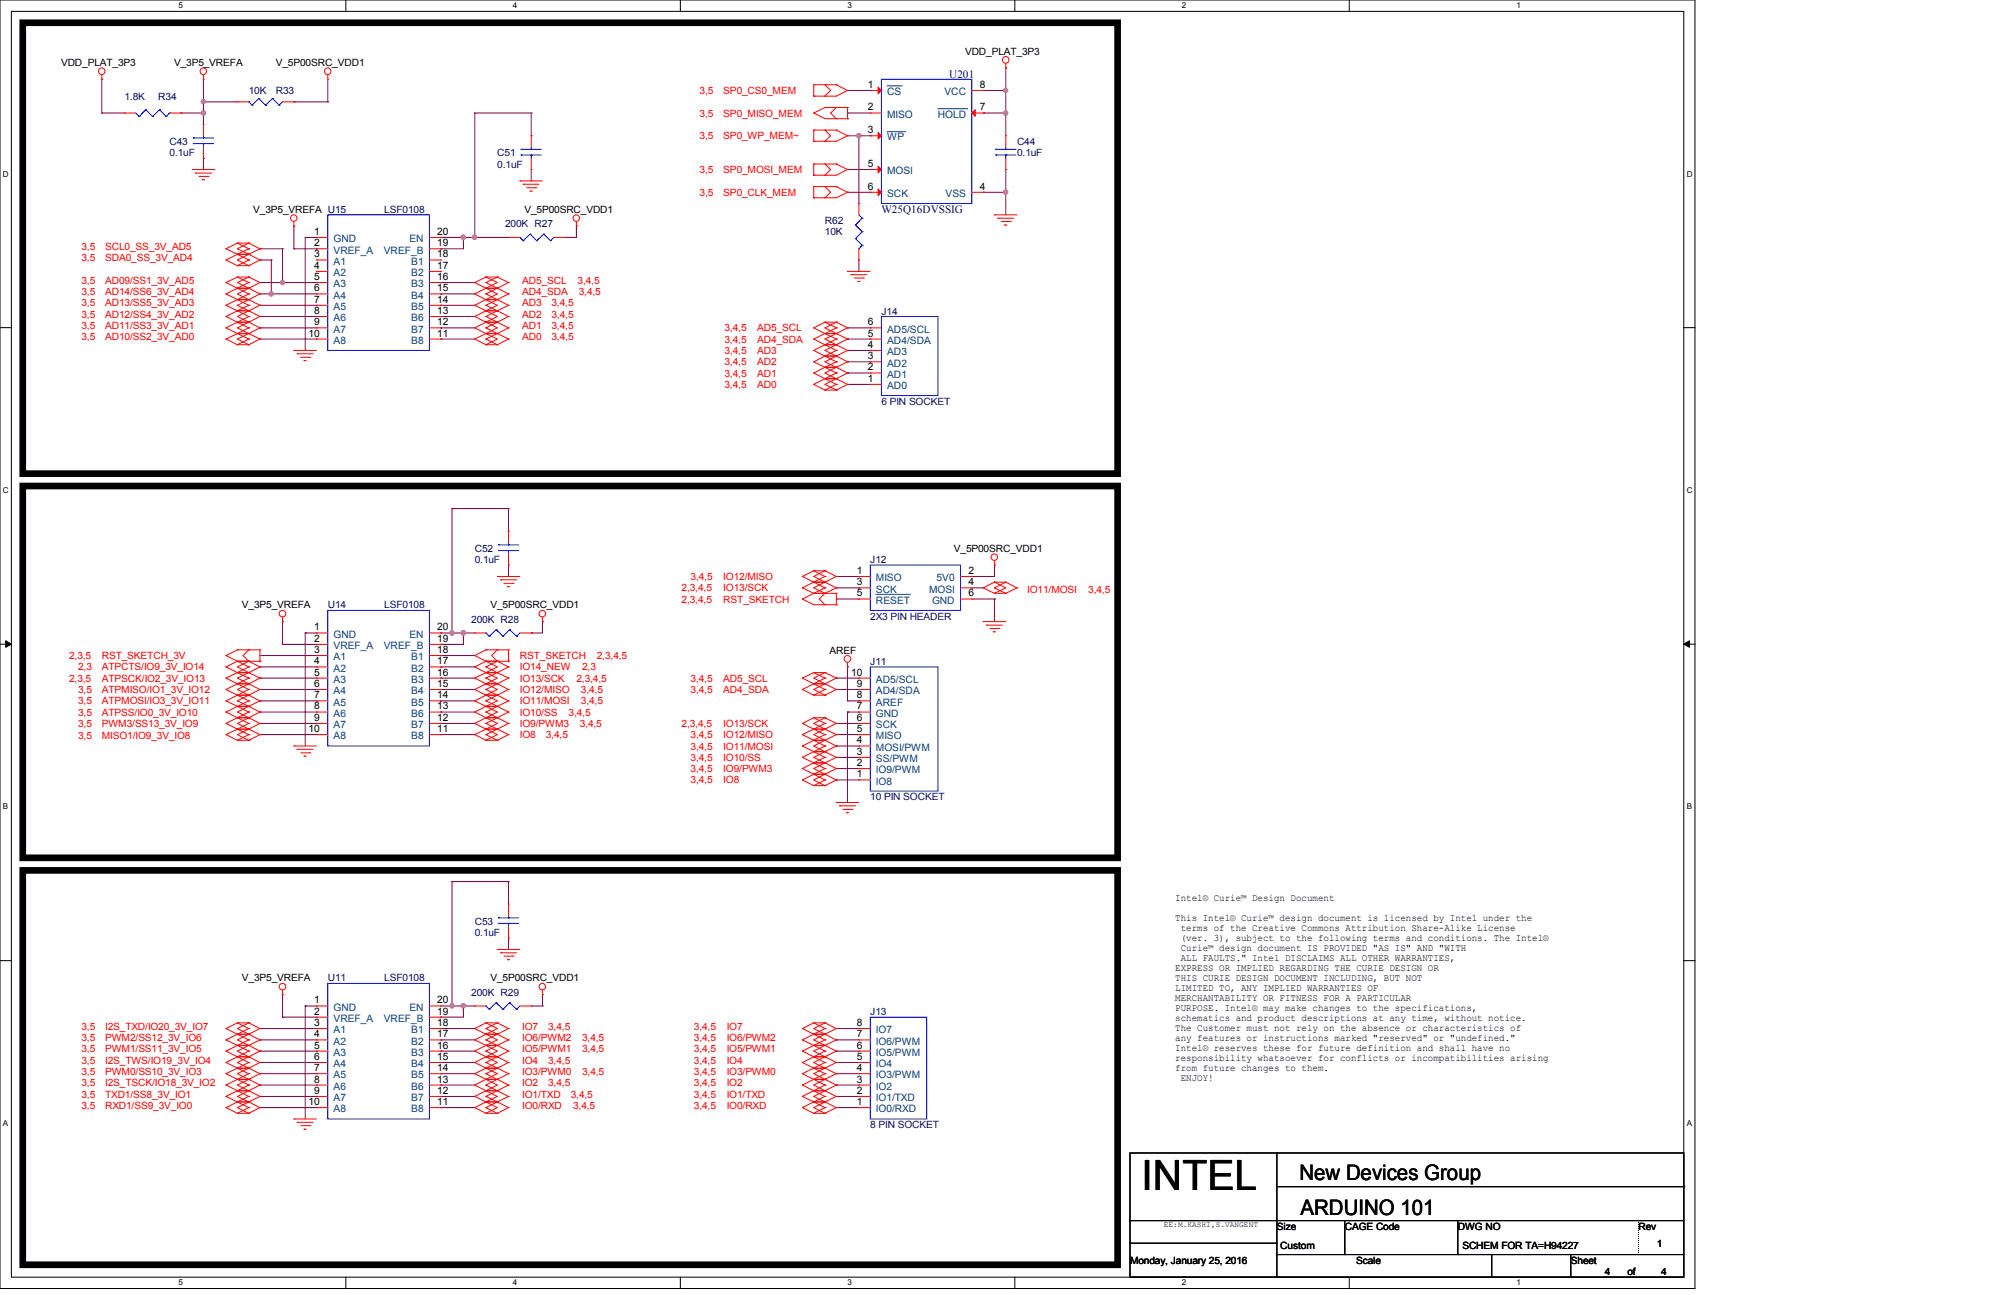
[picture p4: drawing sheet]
<svg xmlns="http://www.w3.org/2000/svg" width="432mm" height="279mm" viewBox="0 0 432 279" stroke-linecap="round" stroke-linejoin="round" font-family="sans-serif">
<defs><g id="words">
<text font-size="9" x="246.3" y="256.8">INTEL</text>
<g font-size="4.6">
<text x="280.4" y="254.6">New Devices Group</text>
<text x="280.7" y="262.1">ARDUINO 101</text>
</g>
<g font-size="2.4" fill="#000080">
<text x="204.9" y="16.8">U201</text>
<text x="190.2" y="46.1">W25Q16DVSSIG</text>
</g>
<g font-size="2.2">
<text x="208.2" y="11.8">VDD_PLAT_3P3</text>
<text x="13.2" y="14.2">VDD_PLAT_3P3</text>
<text x="37.6" y="14.2">V_3P5_VREFA</text>
<text x="59.5" y="14.2">V_5P00SRC_VDD1</text>
<text x="187.3" y="23.8">2</text>
<text x="187.3" y="19">1</text>
<text x="211.4" y="23.8">7</text>
<text x="211.4" y="19">8</text>
<text x="187.3" y="28.7">3</text>
<text x="187.3" y="36">5</text>
<text x="187.3" y="40.9">6</text>
<text x="211.4" y="40.9">4</text>
<text x="54.7" y="45.9">V_3P5_VREFA U15</text>
<text x="113.2" y="45.9">V_5P00SRC_VDD1</text>
<text x="67.8" y="50.7">1</text>
<text x="67.8" y="53.1">2</text>
<text x="94.4" y="53.1">19</text>
<text x="94.4" y="50.7">20</text>
<text x="67.8" y="55.5">3</text>
<text x="67.8" y="58">4</text>
<text x="94.4" y="55.5">18</text>
<text x="94.4" y="58">17</text>
<text x="67.8" y="60.4">5</text>
<text x="67.8" y="62.9">6</text>
<text x="67.8" y="65.3">7</text>
<text x="94.4" y="60.4">16</text>
<text x="94.4" y="62.9">15</text>
<text x="94.4" y="65.3">14</text>
<text x="67.8" y="67.7">8</text>
<text x="67.8" y="70.2">9</text>
<text x="94.4" y="67.7">13</text>
<text x="94.4" y="70.2">12</text>
<text x="187.3" y="70.2">6</text>
<text x="66.6" y="72.6">10</text>
<text x="94.4" y="72.6">11</text>
<text x="187.3" y="75.1">4</text>
<text x="187.3" y="72.6">5</text>
<text x="187.3" y="77.5">3</text>
<text x="187.3" y="82.4">1</text>
<text x="187.3" y="79.9">2</text>
<text x="205.8" y="119">V_5P00SRC_VDD1</text>
<text x="184.9" y="123.8">1</text>
<text x="209" y="123.8">2</text>
<text x="52.2" y="131.2">V_3P5_VREFA</text>
<text x="105.8" y="131.2">V_5P00SRC_VDD1</text>
<text x="184.9" y="126.3">3</text>
<text x="184.9" y="128.7">5</text>
<text x="209" y="126.3">4</text>
<text x="209" y="128.7">6</text>
<text x="67.8" y="136">1</text>
<text x="94.4" y="136">20</text>
<text x="67.8" y="140.9">3</text>
<text x="67.8" y="143.3">4</text>
<text x="67.8" y="138.5">2</text>
<text x="94.4" y="140.9">18</text>
<text x="94.4" y="143.3">17</text>
<text x="94.4" y="138.5">19</text>
<text x="179" y="141">AREF</text>
<text x="67.8" y="145.8">5</text>
<text x="67.8" y="148.2">6</text>
<text x="94.4" y="145.8">16</text>
<text x="94.4" y="148.2">15</text>
<text x="183.6" y="145.8">10</text>
<text x="184.9" y="148.2">9</text>
<text x="67.8" y="150.7">7</text>
<text x="67.8" y="153.1">8</text>
<text x="67.8" y="155.5">9</text>
<text x="94.4" y="150.7">14</text>
<text x="94.4" y="153.1">13</text>
<text x="94.4" y="155.5">12</text>
<text x="184.9" y="155.5">6</text>
<text x="184.9" y="153.1">7</text>
<text x="184.9" y="150.7">8</text>
<text x="66.6" y="157.9">10</text>
<text x="94.4" y="157.9">11</text>
<text x="184.9" y="160.4">4</text>
<text x="184.9" y="157.9">5</text>
<text x="184.9" y="167.7">1</text>
<text x="184.9" y="165.3">2</text>
<text x="184.9" y="162.9">3</text>
<text x="253.6" y="194.4">Intel® Curie™ Design Document</text>
<text x="253.6" y="198.8">This Intel® Curie™ design document is licensed by Intel under the</text>
<text x="254.8" y="200.9">terms of the Creative Commons Attribution Share-Alike License</text>
<text x="254.8" y="203.1">(ver. 3), subject to the following terms and conditions. The Intel®</text>
<text x="253.6" y="209.5">EXPRESS OR IMPLIED REGARDING THE CURIE DESIGN OR</text>
<text x="254.8" y="205.2">Curie™ design document IS PROVIDED &quot;AS IS&quot; AND &quot;WITH</text>
<text x="254.8" y="207.4">ALL FAULTS.&quot; Intel DISCLAIMS ALL OTHER WARRANTIES,</text>
<text x="52.2" y="211.7">V_3P5_VREFA</text>
<text x="105.8" y="211.7">V_5P00SRC_VDD1</text>
<text x="253.6" y="211.7">THIS CURIE DESIGN DOCUMENT INCLUDING, BUT NOT</text>
<text x="253.6" y="213.9">LIMITED TO, ANY IMPLIED WARRANTIES OF</text>
<text x="67.8" y="221.4">3</text>
<text x="67.8" y="216.5">1</text>
<text x="67.8" y="218.9">2</text>
<text x="94.4" y="221.4">18</text>
<text x="94.4" y="218.9">19</text>
<text x="94.4" y="216.5">20</text>
<text x="184.9" y="221.4">8</text>
<text x="253.6" y="216">MERCHANTABILITY OR FITNESS FOR A PARTICULAR</text>
<text x="253.6" y="218.2">PURPOSE. Intel® may make changes to the specifications,</text>
<text x="253.6" y="220.3">schematics and product descriptions at any time, without notice.</text>
<text x="67.8" y="223.8">4</text>
<text x="67.8" y="226.2">5</text>
<text x="94.4" y="223.8">17</text>
<text x="94.4" y="226.2">16</text>
<text x="184.9" y="226.2">6</text>
<text x="184.9" y="223.8">7</text>
<text x="253.6" y="222.5">The Customer must not rely on the absence or characteristics of</text>
<text x="253.6" y="224.7">any features or instructions marked &quot;reserved&quot; or &quot;undefined.&quot;</text>
<text x="253.6" y="226.8">Intel® reserves these for future definition and shall have no</text>
<text x="67.8" y="228.7">6</text>
<text x="67.8" y="231.1">7</text>
<text x="67.8" y="233.6">8</text>
<text x="94.4" y="228.7">15</text>
<text x="94.4" y="231.1">14</text>
<text x="94.4" y="233.6">13</text>
<text x="184.9" y="231.1">4</text>
<text x="184.9" y="228.7">5</text>
<text x="184.9" y="233.6">3</text>
<text x="253.6" y="229">responsibility whatsoever for conflicts or incompatibilities arising</text>
<text x="253.6" y="231.1">from future changes to them.</text>
<text x="254.8" y="233.3">ENJOY!</text>
<text x="66.6" y="238.4">10</text>
<text x="67.8" y="236">9</text>
<text x="94.4" y="236">12</text>
<text x="94.4" y="238.4">11</text>
<text x="184.9" y="238.4">1</text>
<text x="184.9" y="236">2</text>
<text x="275.6" y="265.3">Size</text>
<text x="276.3" y="269.5">Custom</text>
<text x="290.2" y="265.3">CAGE Code</text>
<text x="314.6" y="265.3">DWG NO</text>
<text x="315.6" y="269.5">SCHEM FOR TA=H94227</text>
<text x="353.6" y="265.3">Rev</text>
<text x="357.5" y="269">1</text>
<text x="243.8" y="272.7">Monday, January 25, 2016</text>
<text x="292.6" y="272.7">Scale</text>
<text x="339" y="272.7">Sheet</text>
<text x="346.3" y="275.1">4</text>
<text x="351.2" y="275.1">of</text>
<text x="358.5" y="275.1">4</text>
</g>
<g font-size="2.2" fill="#000080">
<text x="26.8" y="21.5">1.8K</text>
<text x="34.2" y="21.5">R34</text>
<text x="53.7" y="20.3">10K</text>
<text x="59.5" y="20.3">R33</text>
<text x="36.6" y="31.3">C43</text>
<text x="36.6" y="33.7">0.1uF</text>
<text x="107.3" y="33.7">C51</text>
<text x="219.5" y="31.3">C44</text>
<text x="219.5" y="33.7">0.1uF</text>
<text x="107.3" y="36.2">0.1uF</text>
<text x="82.9" y="45.9">LSF0108</text>
<text x="109" y="49.1">200K R27</text>
<text x="178" y="48.3">R62</text>
<text x="178" y="50.8">10K</text>
<text x="190.2" y="67.9">J14</text>
<text x="190.2" y="87.3">6 PIN SOCKET</text>
<text x="102.5" y="119">C52</text>
<text x="102.5" y="121.5">0.1uF</text>
<text x="187.8" y="121.5">J12</text>
<text x="70.7" y="131.2">U14</text>
<text x="82.9" y="131.2">LSF0108</text>
<text x="101.7" y="134.4">200K R28</text>
<text x="187.8" y="133.7">2X3 PIN HEADER</text>
<text x="187.8" y="143.4">J11</text>
<text x="187.8" y="172.7">10 PIN SOCKET</text>
<text x="102.5" y="199.5">C53</text>
<text x="102.5" y="202">0.1uF</text>
<text x="70.7" y="211.7">U11</text>
<text x="82.9" y="211.7">LSF0108</text>
<text x="101.7" y="214.9">200K R29</text>
<text x="187.8" y="219">J13</text>
<text x="187.8" y="243.4">8 PIN SOCKET</text>
</g>
<g font-size="2.2" fill="#f00">
<text x="151" y="20.3">3,5</text>
<text x="156.1" y="20.3">SP0_CS0_MEM</text>
<text x="151" y="25.2">3,5</text>
<text x="156.1" y="25.2">SP0_MISO_MEM</text>
<text x="151" y="30.1">3,5</text>
<text x="156.1" y="30.1">SP0_WP_MEM~</text>
<text x="151" y="37.4">3,5</text>
<text x="156.1" y="37.4">SP0_MOSI_MEM</text>
<text x="151" y="42.2">3,5</text>
<text x="156.1" y="42.2">SP0_CLK_MEM</text>
<text x="17.6" y="53.9">3,5</text>
<text x="22.7" y="53.9">SCL0_SS_3V_AD5</text>
<text x="17.6" y="56.4">3,5</text>
<text x="22.7" y="56.4">SDA0_SS_3V_AD4</text>
<text x="17.6" y="61.3">3,5</text>
<text x="17.6" y="63.7">3,5</text>
<text x="22.7" y="61.3">AD09/SS1_3V_AD5</text>
<text x="22.7" y="63.7">AD14/SS6_3V_AD4</text>
<text x="112.7" y="63.7">AD4_SDA</text>
<text x="112.7" y="61.3">AD5_SCL</text>
<text x="124.6" y="61.3">3,4,5</text>
<text x="124.9" y="63.7">3,4,5</text>
<text x="17.6" y="68.6">3,5</text>
<text x="17.6" y="71">3,5</text>
<text x="17.6" y="66.1">3,5</text>
<text x="22.7" y="68.6">AD12/SS4_3V_AD2</text>
<text x="22.7" y="71">AD11/SS3_3V_AD1</text>
<text x="22.7" y="66.1">AD13/SS5_3V_AD3</text>
<text x="112.7" y="71">AD1</text>
<text x="112.7" y="68.6">AD2</text>
<text x="112.7" y="66.1">AD3</text>
<text x="119" y="71">3,4,5</text>
<text x="119" y="68.6">3,4,5</text>
<text x="119" y="66.1">3,4,5</text>
<text x="156.3" y="71.5">3,4,5</text>
<text x="163.4" y="71.5">AD5_SCL</text>
<text x="17.6" y="73.4">3,5</text>
<text x="22.7" y="73.4">AD10/SS2_3V_AD0</text>
<text x="112.7" y="73.4">AD0</text>
<text x="119" y="73.4">3,4,5</text>
<text x="156.3" y="76.4">3,4,5</text>
<text x="156.3" y="74">3,4,5</text>
<text x="163.4" y="76.4">AD3</text>
<text x="163.4" y="74">AD4_SDA</text>
<text x="156.3" y="83.7">3,4,5</text>
<text x="156.3" y="81.2">3,4,5</text>
<text x="156.3" y="78.8">3,4,5</text>
<text x="163.4" y="83.7">AD0</text>
<text x="163.4" y="81.2">AD1</text>
<text x="163.4" y="78.8">AD2</text>
<text x="149" y="125.1">3,4,5</text>
<text x="156.1" y="125.1">IO12/MISO</text>
<text x="147.1" y="127.6">2,3,4,5</text>
<text x="147.1" y="130">2,3,4,5</text>
<text x="156.1" y="127.6">IO13/SCK</text>
<text x="156.1" y="130">RST_SKETCH</text>
<text x="221.7" y="127.8">IO11/MOSI</text>
<text x="234.8" y="127.8">3,4,5</text>
<text x="14.9" y="142.2">2,3,5</text>
<text x="22" y="142.2">RST_SKETCH_3V</text>
<text x="112.2" y="142.2">RST_SKETCH</text>
<text x="128.8" y="142.2">2,3,4,5</text>
<text x="14.9" y="147.1">2,3,5</text>
<text x="16.8" y="149.5">3,5</text>
<text x="16.8" y="144.7">2,3</text>
<text x="22" y="149.5">ATPMISO/IO1_3V_IO12</text>
<text x="22" y="147.1">ATPSCK/IO2_3V_IO13</text>
<text x="22" y="144.7">ATPCTS/IO9_3V_IO14</text>
<text x="112.2" y="147.1">IO13/SCK</text>
<text x="112.2" y="149.5">IO12/MISO</text>
<text x="112.2" y="144.7">IO14_NEW</text>
<text x="124.4" y="147.1">2,3,4,5</text>
<text x="125.4" y="149.5">3,4,5</text>
<text x="125.6" y="144.7">2,3</text>
<text x="149" y="147.1">3,4,5</text>
<text x="149" y="149.5">3,4,5</text>
<text x="156.1" y="147.1">AD5_SCL</text>
<text x="156.1" y="149.5">AD4_SDA</text>
<text x="16.8" y="154.4">3,5</text>
<text x="16.8" y="152">3,5</text>
<text x="22" y="154.4">ATPSS/IO0_3V_IO10</text>
<text x="22" y="152">ATPMOSI/IO3_3V_IO11</text>
<text x="112.2" y="152">IO11/MOSI</text>
<text x="112.2" y="154.4">IO10/SS</text>
<text x="122.7" y="154.4">3,4,5</text>
<text x="125.4" y="152">3,4,5</text>
<text x="16.8" y="156.8">3,5</text>
<text x="16.8" y="159.5">3,5</text>
<text x="22" y="156.8">PWM3/SS13_3V_IO9</text>
<text x="22" y="159.5">MISO1/IO9_3V_IO8</text>
<text x="112.2" y="159.3">IO8</text>
<text x="112.2" y="156.8">IO9/PWM3</text>
<text x="117.8" y="159.3">3,4,5</text>
<text x="125.1" y="156.8">3,4,5</text>
<text x="147.1" y="156.8">2,3,4,5</text>
<text x="149" y="159.3">3,4,5</text>
<text x="149" y="161.7">3,4,5</text>
<text x="156.1" y="159.3">IO12/MISO</text>
<text x="156.1" y="156.8">IO13/SCK</text>
<text x="156.1" y="161.7">IO11/MOSI</text>
<text x="149" y="166.6">3,4,5</text>
<text x="149" y="164.2">3,4,5</text>
<text x="156.1" y="166.6">IO9/PWM3</text>
<text x="156.1" y="164.2">IO10/SS</text>
<text x="149" y="169">3,4,5</text>
<text x="156.1" y="169">IO8</text>
<text x="17.6" y="227.1">3,5</text>
<text x="17.6" y="224.6">3,5</text>
<text x="17.6" y="222.2">3,5</text>
<text x="22.7" y="227.1">PWM1/SS11_3V_IO5</text>
<text x="22.7" y="224.6">PWM2/SS12_3V_IO6</text>
<text x="22.7" y="222.2">I2S_TXD/IO20_3V_IO7</text>
<text x="112.7" y="227.1">IO5/PWM1</text>
<text x="112.7" y="224.6">IO6/PWM2</text>
<text x="112.7" y="222.2">IO7</text>
<text x="118.3" y="222.2">3,4,5</text>
<text x="125.6" y="227.1">3,4,5</text>
<text x="125.6" y="224.6">3,4,5</text>
<text x="149.7" y="227.1">3,4,5</text>
<text x="149.7" y="224.6">3,4,5</text>
<text x="149.7" y="222.2">3,4,5</text>
<text x="156.8" y="227.1">IO5/PWM1</text>
<text x="156.8" y="224.6">IO6/PWM2</text>
<text x="156.8" y="222.2">IO7</text>
<text x="17.6" y="231.9">3,5</text>
<text x="17.6" y="229.5">3,5</text>
<text x="22.7" y="231.9">PWM0/SS10_3V_IO3</text>
<text x="22.7" y="229.5">I2S_TWS/IO19_3V_IO4</text>
<text x="112.7" y="231.9">IO3/PWM0</text>
<text x="112.7" y="229.5">IO4</text>
<text x="118.3" y="229.5">3,4,5</text>
<text x="125.6" y="231.9">3,4,5</text>
<text x="149.7" y="231.9">3,4,5</text>
<text x="149.7" y="229.5">3,4,5</text>
<text x="156.8" y="231.9">IO3/PWM0</text>
<text x="156.8" y="229.5">IO4</text>
<text x="17.6" y="239.3">3,5</text>
<text x="17.6" y="234.4">3,5</text>
<text x="17.6" y="236.8">3,5</text>
<text x="22.7" y="239.3">RXD1/SS9_3V_IO0</text>
<text x="22.7" y="234.4">I2S_TSCK/IO18_3V_IO2</text>
<text x="22.7" y="236.8">TXD1/SS8_3V_IO1</text>
<text x="112.7" y="234.4">IO2</text>
<text x="112.7" y="236.8">IO1/TXD</text>
<text x="112.7" y="239.3">IO0/RXD</text>
<text x="118.3" y="234.4">3,4,5</text>
<text x="123.2" y="236.8">3,4,5</text>
<text x="123.7" y="239.3">3,4,5</text>
<text x="149.7" y="236.8">3,4,5</text>
<text x="149.7" y="234.4">3,4,5</text>
<text x="149.7" y="239.3">3,4,5</text>
<text x="156.8" y="236.8">IO1/TXD</text>
<text x="156.8" y="234.4">IO2</text>
<text x="156.8" y="239.3">IO0/RXD</text>
</g>
<g font-size="2.2" fill="#004080">
<text x="191.4" y="20.5">CS</text>
<text x="203.8" y="20.5">VCC</text>
<text x="191.4" y="25.4">MISO</text>
<text x="202.4" y="25.4">HOLD</text>
<text x="191.4" y="30.3">WP</text>
<text x="191.4" y="37.6">MOSI</text>
<text x="191.4" y="42.5">SCK</text>
<text x="204.1" y="42.5">VSS</text>
<text x="72" y="52.2">GND</text>
<text x="88.4" y="52.2">EN</text>
<text x="72" y="57.1">A1</text>
<text x="72" y="59.6">A2</text>
<text x="72" y="54.7">VREF_A</text>
<text x="82.8" y="54.7">VREF_B</text>
<text x="88.7" y="57.1">B1</text>
<text x="88.7" y="59.6">B2</text>
<text x="72" y="62">A3</text>
<text x="72" y="64.4">A4</text>
<text x="88.7" y="62">B3</text>
<text x="88.7" y="64.4">B4</text>
<text x="72" y="66.9">A5</text>
<text x="72" y="69.3">A6</text>
<text x="72" y="71.8">A7</text>
<text x="88.7" y="66.9">B5</text>
<text x="88.7" y="69.3">B6</text>
<text x="88.7" y="71.8">B7</text>
<text x="191.4" y="71.8">AD5/SCL</text>
<text x="72" y="74.2">A8</text>
<text x="88.7" y="74.2">B8</text>
<text x="191.4" y="76.6">AD3</text>
<text x="191.4" y="74.2">AD4/SDA</text>
<text x="191.4" y="83.9">AD0</text>
<text x="191.4" y="81.5">AD1</text>
<text x="191.4" y="79.1">AD2</text>
<text x="189" y="125.4">MISO</text>
<text x="202.1" y="125.4">5V0</text>
<text x="189" y="127.8">SCK</text>
<text x="189" y="130.3">RESET</text>
<text x="200.5" y="127.8">MOSI</text>
<text x="201.1" y="130.3">GND</text>
<text x="72" y="137.6">GND</text>
<text x="88.4" y="137.6">EN</text>
<text x="72" y="142.5">A1</text>
<text x="72" y="140">VREF_A</text>
<text x="82.8" y="140">VREF_B</text>
<text x="88.7" y="142.5">B1</text>
<text x="72" y="144.9">A2</text>
<text x="72" y="147.3">A3</text>
<text x="72" y="149.8">A4</text>
<text x="88.7" y="144.9">B2</text>
<text x="88.7" y="147.3">B3</text>
<text x="88.7" y="149.8">B4</text>
<text x="189" y="149.8">AD4/SDA</text>
<text x="189" y="147.3">AD5/SCL</text>
<text x="72" y="152.2">A5</text>
<text x="72" y="154.6">A6</text>
<text x="88.7" y="152.2">B5</text>
<text x="88.7" y="154.6">B6</text>
<text x="189" y="154.6">GND</text>
<text x="189" y="152.2">AREF</text>
<text x="72" y="157.1">A7</text>
<text x="72" y="159.5">A8</text>
<text x="88.7" y="157.1">B7</text>
<text x="88.7" y="159.5">B8</text>
<text x="189" y="162">MOSI/PWM</text>
<text x="189" y="159.5">MISO</text>
<text x="189" y="157.1">SCK</text>
<text x="189" y="166.8">IO9/PWM</text>
<text x="189" y="164.4">SS/PWM</text>
<text x="189" y="169.3">IO8</text>
<text x="72" y="218.1">GND</text>
<text x="72" y="220.5">VREF_A</text>
<text x="82.8" y="220.5">VREF_B</text>
<text x="88.4" y="218.1">EN</text>
<text x="72" y="222.9">A1</text>
<text x="72" y="225.4">A2</text>
<text x="72" y="227.8">A3</text>
<text x="88.7" y="222.9">B1</text>
<text x="88.7" y="225.4">B2</text>
<text x="88.7" y="227.8">B3</text>
<text x="189" y="227.8">IO5/PWM</text>
<text x="189" y="225.4">IO6/PWM</text>
<text x="189" y="222.9">IO7</text>
<text x="72" y="230.3">A4</text>
<text x="72" y="232.7">A5</text>
<text x="88.7" y="230.3">B4</text>
<text x="88.7" y="232.7">B5</text>
<text x="189" y="232.7">IO3/PWM</text>
<text x="189" y="230.3">IO4</text>
<text x="72" y="235.1">A6</text>
<text x="72" y="237.6">A7</text>
<text x="72" y="240">A8</text>
<text x="88.7" y="235.1">B6</text>
<text x="88.7" y="237.6">B7</text>
<text x="88.7" y="240">B8</text>
<text x="189" y="240">IO0/RXD</text>
<text x="189" y="237.6">IO1/TXD</text>
<text x="189" y="235.1">IO2</text>
</g>
<g font-size="1.7">
<text x="38.5" y="1.8">5</text>
<text x="110.7" y="1.8">4</text>
<text x="182.9" y="1.8">3</text>
<text x="255.1" y="1.8">2</text>
<text x="327.2" y="1.8">1</text>
<text x=".6" y="38.1">D</text>
<text x="364" y="38.1">D</text>
<text x=".6" y="106.3">C</text>
<text x="364" y="106.3">C</text>
<text x=".6" y="174.6">B</text>
<text x="364" y="174.6">B</text>
<text x=".6" y="242.9">A</text>
<text x="364" y="242.9">A</text>
<text x="251.2" y="264.7">EE:M.KASHI,S.VANGENT</text>
<text x="38.5" y="277.3">5</text>
<text x="110.7" y="277.3">4</text>
<text x="182.9" y="277.3">3</text>
<text x="255.1" y="277.3">2</text>
<text x="327.2" y="277.3">1</text>
</g>
</g></defs>
<path d="M0 0h365.8v278h-365.8zM2.5 2.5h360.8v273h-360.8z" fill="none" stroke="#000" stroke-width=".22"/>
<g fill="#fff">
<path d="M38.5 .3h1v1.9h-1z"/>
<path d="M38.5 275.8h1v1.9h-1z"/>
</g>
<path d="M74.6 0v2.5M74.6 275.5v2.5" fill="none" stroke="#000" stroke-width=".22"/>
<g fill="#fff">
<path d="M110.7 .3h.9v1.9h-.9z"/>
<path d="M110.7 275.8h.9v1.9h-.9z"/>
</g>
<path d="M146.8 0v2.5M146.8 275.5v2.5" fill="none" stroke="#000" stroke-width=".22"/>
<g fill="#fff">
<path d="M182.9 .3h.9v1.9h-.9z"/>
<path d="M182.9 275.8h.9v1.9h-.9z"/>
</g>
<path d="M219 0v2.5M219 275.5v2.5" fill="none" stroke="#000" stroke-width=".22"/>
<g fill="#fff">
<path d="M255.1 .3h.9v1.9h-.9z"/>
<path d="M255.1 275.8h.9v1.9h-.9z"/>
</g>
<path d="M291.2 0v2.5M291.2 275.5v2.5" fill="none" stroke="#000" stroke-width=".22"/>
<g fill="#fff">
<path d="M327.2 .3h1v1.9h-1z"/>
<path d="M327.2 275.8h1v1.9h-1z"/>
<path d="M.6 36.6h1.3v1.9h-1.3z"/>
<path d="M364 36.6h1.2v1.9h-1.2z"/>
<path d="M.6 104.8h1.3v1.9h-1.3z"/>
<path d="M364 104.8h1.2v1.9h-1.2z"/>
</g>
<path d="M0 70.7h2.5M363.3 70.7h2.5" fill="none" stroke="#000" stroke-width=".22"/>
<g fill="#fff">
<path d="M.6 173.1h1.2v1.9h-1.2z"/>
<path d="M364 173.1h1.1v1.9h-1.1z"/>
</g>
<path d="M0 139h2.5M363.3 139h2.5" fill="none" stroke="#000" stroke-width=".22"/>
<path d="M1.2 138.3l1.3 .7-1.3 .7zM363.3 139l1.3-.7v1.4z" fill="#000" stroke="#000" stroke-width=".22"/>
<g fill="#fff">
<path d="M.6 241.4h1.2v1.9h-1.2z"/>
<path d="M364 241.4h1.1v1.9h-1.1z"/>
</g>
<g fill="none" stroke="#000" stroke-width=".22">
<path d="M0 207.3h2.5M363.3 207.3h2.5M243.8 248.8h119.5v26.7h-119.5zM275.5 256h87.8M275.5 248.8v26.7M363.3 256h.1M243.8 268.2h.1M243.8 263.4h.1M243.8 268.2h31.7M243.8 263.4h119.5M275.5 270.7h.1M275.5 275.5h.1"/>
<path d="M275.5 270.7h87.8M290.2 270.7h.1M290.2 263.4v7.3M314.6 270.7h.1M314.6 263.4v7.3M321.9 275.5h.1M321.9 270.7v4.8M339 275.5h.1M339 270.7v4.8"/>
</g>
<path d="M4.9 4.9h236.3v97.3h-236.3zM4.9 104.9h236.3v80.2h-236.3zM4.9 187.8h236.3v85.1h-236.3z" fill="none" stroke="#000" stroke-width="1.4"/>
<g fill="none" stroke="#800040" stroke-width=".22">
<path d="M22 17.1h.1M22 17.1v7.3M43.9 17.1v9.7M70.7 17.1v4.9M182.9 19.5h.1M182.9 19.5h4.9M212.2 19.5h.1M212.2 19.5h4.8M217 14.6h.1M217 19.5h.1M217 14.6v14.7M22 24.4h.1"/>
<path d="M22 24.4h4.8M39 24.4h.1M39 24.4h4.9M43.9 22h.1M43.9 34.2h.1M43.9 24.4h.1M43.9 34.2v2.4M43.9 22h7.3M63.4 22h.1M63.4 22h7.3M70.7 22h.1M102.4 24.4h.1"/>
<path d="M102.4 24.4h12.2M102.4 24.4v26.8M114.6 39h.1M114.6 24.4h.1M114.6 29.3h.1M114.6 24.4v4.9M114.6 36.6v2.4M182.9 24.4h.1M182.9 36.6h.1M182.9 24.4h4.9M182.9 29.3h4.9M182.9 36.6h4.9"/>
<path d="M185.3 29.3h.1M185.3 29.3v14.6M187.8 29.3h.1M212.2 24.4h.1M212.2 24.4h4.8M217 36.6h.1M217 24.4h.1M217 36.6v9.8M56.1 56.1h.1M56.1 53.7h.1M56.1 53.7h4.9M56.1 56.1h2.4"/>
<path d="M58.5 56.1h.1M58.5 56.1v7.3M61 53.7h.1M61 53.7v7.3M63.4 53.7h.1M63.4 48.8h.1M63.4 53.7h4.9M63.4 48.8v4.9M65.9 51.2h.1M65.9 51.2h2.4M65.9 51.2v24.4M95.1 51.2h.1"/>
<path d="M95.1 53.7h.1M95.1 51.2h14.6M100 51.2h.1M100 51.2v2.5h-4.9M102.4 51.2h.1M109.7 51.2h.1M121.9 51.2h.1M124.4 48.8h.1M124.4 48.8v2.4h-2.5M182.9 41.5h.1M182.9 41.5h4.9M185.3 58.5h.1"/>
<path d="M185.3 56.1v2.4M212.2 41.5h.1M212.2 41.5h4.8M217 41.5h.1M56.1 61h.1M56.1 63.4h.1M56.1 65.9h.1M56.1 68.3h.1M56.1 73.2h.1M56.1 70.7h.1M56.1 73.2h12.2M56.1 70.7h12.2"/>
<path d="M56.1 63.4h12.2M56.1 61h12.2M56.1 65.9h12.2M56.1 68.3h12.2M58.5 63.4h.1M61 61h.1M95.1 61h.1M95.1 63.4h.1M95.1 65.9h.1M95.1 68.3h.1M95.1 70.7h.1M95.1 73.2h.1"/>
<path d="M95.1 73.2h7.3M95.1 70.7h7.3M95.1 63.4h7.3M95.1 61h7.3M95.1 65.9h7.3M95.1 68.3h7.3M182.9 78.1h.1M182.9 75.6h.1M182.9 73.2h.1M182.9 70.7h.1M182.9 78.1h4.9M182.9 75.6h4.9"/>
<path d="M182.9 73.2h4.9M182.9 70.7h4.9M182.9 82.9h.1M182.9 80.5h.1M182.9 82.9h4.9M182.9 80.5h4.9M97.5 109.7h.1M97.5 109.7v26.9M97.5 109.7h12.2M109.7 109.7h.1M109.7 109.7v4.9M61 139h.1"/>
<path d="M61 134.1h.1M61 134.1v4.9M61 139h7.3M65.9 136.6h.1M65.9 136.6v24.4M65.9 136.6h2.4M95.1 139h.1M95.1 136.6h.1M95.1 136.6h7.3M97.5 136.6h.1M100 136.6h.1M100 136.6v2.4h-4.9"/>
<path d="M109.7 121.9h.1M109.7 121.9v2.5M114.6 136.6h.1M117.1 134.1h.1M117.1 134.1v2.5h-2.5M180.5 124.4h.1M180.5 126.8h.1M180.5 129.2h.1M180.5 124.4h4.8M180.5 126.8h4.8M180.5 129.2h4.8M209.7 124.4h.1"/>
<path d="M209.7 126.8h2.5M209.7 129.2h4.9M212.2 126.8h.1M214.6 129.2h.1M214.6 121.9h.1M214.6 121.9v2.5h-4.9M214.6 129.2v4.9M56.1 146.3h.1M56.1 141.4h.1M56.1 151.2h.1M56.1 148.8h.1M56.1 158.5h.1"/>
<path d="M56.1 156.1h.1M56.1 153.6h.1M56.1 143.9h.1M56.1 153.6h12.2M56.1 146.3h12.2M56.1 148.8h12.2M56.1 158.5h12.2M56.1 151.2h12.2M56.1 156.1h12.2M56.1 141.4h12.2M56.1 143.9h12.2M95.1 146.3h.1"/>
<path d="M95.1 141.4h.1M95.1 156.1h.1M95.1 153.6h.1M95.1 151.2h.1M95.1 148.8h.1M95.1 158.5h.1M95.1 143.9h.1M95.1 153.6h7.3M95.1 146.3h7.3M95.1 148.8h7.3M95.1 158.5h7.3M95.1 151.2h7.3"/>
<path d="M95.1 156.1h7.3M95.1 141.4h7.3M95.1 143.9h7.3M180.5 146.3h.1M180.5 148.8h.1M180.5 158.5h.1M180.5 156.1h.1M180.5 146.3h4.8M180.5 148.8h4.8M180.5 158.5h4.8M180.5 156.1h4.8M182.9 153.6h.1"/>
<path d="M182.9 143.9h.1M182.9 151.2h.1M182.9 153.6h2.4M182.9 143.9v7.3M182.9 153.6v19.5M182.9 151.2h2.4M180.5 168.3h.1M180.5 165.8h.1M180.5 161h.1M180.5 163.4h.1M180.5 168.3h4.8M180.5 165.8h4.8"/>
<path d="M180.5 161h4.8M180.5 163.4h4.8M97.5 190.2h.1M97.5 190.2v26.8M97.5 190.2h12.2M109.7 190.2h.1M109.7 190.2v4.9M61 219.5h.1M61 214.6h.1M61 214.6v4.9M61 219.5h7.3M65.9 217h.1"/>
<path d="M65.9 217v24.4M65.9 217h2.4M95.1 219.5h.1M95.1 217h7.3M97.5 217h.1M100 217h.1M100 217v2.5h-4.9M109.7 202.4h.1M109.7 202.4v2.5M114.6 217h2.5M117.1 217h.1M117.1 214.6h.1"/>
<path d="M117.1 214.6v2.4M56.1 224.4h.1M56.1 226.8h.1M56.1 229.2h.1M56.1 231.6h.1M56.1 234.1h.1M56.1 236.6h.1M56.1 239h.1M56.1 221.9h.1M56.1 236.6h12.2M56.1 234.1h12.2M56.1 231.6h12.2"/>
<path d="M56.1 229.2h12.2M56.1 226.8h12.2M56.1 224.4h12.2M56.1 221.9h12.2M56.1 239h12.2M95.1 226.8h.1M95.1 224.4h.1M95.1 229.2h.1M95.1 231.6h.1M95.1 234.1h.1M95.1 236.6h.1M95.1 239h.1"/>
<path d="M95.1 221.9h.1M95.1 236.6h7.3M95.1 234.1h7.3M95.1 231.6h7.3M95.1 229.2h7.3M95.1 226.8h7.3M95.1 224.4h7.3M95.1 221.9h7.3M95.1 239h7.3M180.5 236.6h.1M180.5 234.1h.1M180.5 231.6h.1"/>
<path d="M180.5 229.2h.1M180.5 226.8h.1M180.5 224.4h.1M180.5 221.9h.1M180.5 239h.1M180.5 236.6h4.8M180.5 234.1h4.8M180.5 231.6h4.8M180.5 229.2h4.8M180.5 226.8h4.8M180.5 224.4h4.8M180.5 221.9h4.8"/>
<path d="M180.5 239h4.8"/>
</g>
<g fill="#f0f" stroke="#f0f" stroke-width=".22">
<circle cx="217" cy="41.4" r=".47"/>
<circle cx="217" cy="19.5" r=".47"/>
<circle cx="217" cy="24.4" r=".47"/>
<circle cx="185.3" cy="29.3" r=".48"/>
<circle cx="43.9" cy="24.4" r=".47"/>
<circle cx="100" cy="51.2" r=".49"/>
<circle cx="58.5" cy="63.4" r=".48"/>
<circle cx="61" cy="61" r=".47"/>
<circle cx="43.9" cy="21.9" r=".47"/>
<circle cx="100" cy="217" r=".48"/>
<circle cx="100" cy="136.5" r=".49"/>
<circle cx="102.4" cy="51.2" r=".48"/>
<circle cx="97.5" cy="136.5" r=".48"/>
<circle cx="97.5" cy="217" r=".47"/>
</g>
<g fill="none" stroke="#f00" stroke-width=".22">
<path d="M22 17.1h.1M22 16.1v1M43.9 17.1h.1M43.9 16.1v1M70.7 17.1h.1M70.7 16.1v1M175.6 18.3h.1M175.6 18.3h4.9M175.6 18.3v2.4M178 18.3h.1M178 18.3l1.2 1.2-1.2 1.2M180.5 18.3h.1"/>
<path d="M180.5 18.3l2.4 1.2M182.9 19.5h.1M182.9 19.5l-2.4 1.2h-4.9M187.8 19.5h.1M187.8 19.5h2.4M209.7 19.5h2.5M212.2 19.5h.1M217 14.6h.1M217 13.7v.9M26.8 24.4h.1M26.8 24.4h2.5M36.6 24.4h2.4"/>
<path d="M39 24.4h.1M41.5 36.6h.1M41.5 36.6h4.9M42.2 37.3h.1M42.2 37.3h3.4M42.9 38.1h2M43.6 38.8h.1M43.6 38.8h.6M43.9 26.8h.1M43.9 34.2h.1M43.9 26.8v2.5M43.9 31.7v2.5"/>
<path d="M44.9 38.1h.1M51.2 22h.1M51.2 22h2.5M61 22h2.4M63.4 22h.1M112.2 39h.1M112.2 39h4.9M112.9 39.8h.1M112.9 39.8h3.4M114.6 29.3h.1M114.6 36.6h.1M114.6 29.3v2.4"/>
<path d="M114.6 34.2v2.4M175.6 20.7h.1M175.6 24.4h.1M175.6 30.5h.1M175.6 28.1h.1M175.6 37.8h.1M175.6 35.4h.1M175.6 28.1v2.4M175.6 35.4v2.4M175.6 24.4l2.4 1.2h4.9M175.6 28.1h4.9M175.6 35.4h4.9"/>
<path d="M178 20.7h.1M178 23.2h.1M178 30.5h.1M178 28.1h.1M178 37.8h.1M178 35.4h.1M178 23.2l-2.4 1.2M178 23.2h4.9M178 28.1l1.2 1.2-1.2 1.2M178 35.4l1.2 1.2-1.2 1.2M180.5 25.6h.1M180.5 23.2h.1"/>
<path d="M180.5 28.1h.1M180.5 35.4h.1M180.5 23.2l-1.3 1.2 1.3 1.2M180.5 28.1l2.4 1.2M180.5 35.4l2.4 1.2M182.9 25.6h.1M182.9 23.2h.1M182.9 29.3h.1M182.9 36.6h.1M182.9 23.2v2.4M182.9 29.3l-2.4 1.2h-4.9M182.9 36.6l-2.4 1.2h-4.9"/>
<path d="M187.8 36.6h.1M187.8 24.4h.1M187.8 29.3h.1M187.8 36.6h2.4M187.8 24.4h2.4M187.8 29.3h2.4M209.7 24.4h2.5M212.2 24.4h.1M217 29.3h.1M217 36.6h.1M217 29.3v2.4M217 34.2v2.4"/>
<path d="M48.8 53.7h.1M48.8 56.1h.1M48.8 53.7l2.4 1.2M48.8 56.1l2.4 1.2M51.2 52.5h.1M51.2 54.9h.1M51.2 57.3h.1M51.2 59.8h.1M51.2 52.5h2.5M51.2 52.5l-2.4 1.2M51.2 54.9h2.5M51.2 52.5l2.5 1.2"/>
<path d="M51.2 54.9l-2.4 1.2M51.2 57.3h2.5M51.2 54.9l2.5 1.2M51.2 59.8h2.5M51.2 59.8l-2.4 1.2M51.2 59.8l2.5 1.2M53.7 54.9h.1M53.7 52.5h.1M53.7 53.7h.1M53.7 57.3h.1M53.7 56.1h.1M53.7 59.8h.1"/>
<path d="M53.7 52.5l2.4 1.2M53.7 52.5l-2.5 1.2 2.5 1.2M53.7 53.7l-2.5 1.2M53.7 54.9l2.4 1.2M53.7 54.9l-2.5 1.2 2.5 1.2M53.7 56.1l-2.5 1.2M53.7 59.8l2.4 1.2M53.7 59.8l-2.5 1.2 2.5 1.2M56.1 53.7h.1M56.1 56.1h.1M56.1 53.7l-2.4 1.2M56.1 56.1l-2.4 1.2"/>
<path d="M63.4 48.8h.1M63.4 47.8v1M68.3 56.1h.1M68.3 58.5h.1M68.3 51.2h.1M68.3 53.7h.1M68.3 58.5h2.4M68.3 56.1h2.4M68.3 51.2h2.4M68.3 53.7h2.4M92.7 58.5h2.4M92.7 56.1h2.4"/>
<path d="M92.7 51.2h2.4M92.7 53.7h2.4M95.1 56.1h.1M95.1 58.5h.1M95.1 53.7h.1M95.1 51.2h.1M104.9 59.8h.1M104.9 59.8h2.4M104.9 59.8l-2.5 1.2M104.9 59.8l2.4 1.2-2.4 1.2M107.3 59.8h.1M107.3 59.8l2.4 1.2"/>
<path d="M107.3 59.8l-2.4 1.2M109.7 51.2h.1M109.7 51.2h2.5M113.7 40.5h1.9M114.4 41.2h.1M114.4 41.2h.5M115.6 40.5h.1M119.5 51.2h2.4M121.9 51.2h.1M124.4 48.8h.1M124.4 47.8v1M175.6 42.7h.1"/>
<path d="M175.6 40.3h.1M175.6 40.3v2.4M175.6 40.3h4.9M178 42.7h.1M178 40.3h.1M178 40.3l1.2 1.2-1.2 1.2M180.5 40.3h.1M180.5 40.3l2.4 1.2M182.9 58.5h.1M182.9 41.5h.1M182.9 58.5h4.9M182.9 41.5l-2.4 1.2h-4.9"/>
<path d="M183.6 59.3h.1M183.6 59.3h3.4M184.4 60h1.9M185.3 43.9h.1M185.3 56.1h.1M185.3 43.9v2.5M185.3 53.7v2.4M186.3 60h.1M187.8 41.5h.1M187.8 41.5h2.4M209.7 41.5h2.5M212.2 41.5h.1"/>
<path d="M214.6 46.4h.1M214.6 46.4h4.9M215.3 47.1h.1M215.3 47.1h3.4M216.1 47.8h1.9M216.8 48.6h.1M216.8 48.6h.5M218 47.8h.1M48.8 73.2h.1M48.8 68.3h.1M48.8 70.7h.1M48.8 65.9h.1"/>
<path d="M48.8 61h.1M48.8 63.4h.1M48.8 73.2l2.4 1.2M48.8 68.3l4.9 2.4M48.8 70.7l2.4 1.3M48.8 65.9l2.4 1.2M48.8 63.4l4.9 2.5M48.8 61l4.9 2.4M51.2 72h.1M51.2 74.4h.1M51.2 67.1h.1M51.2 69.5h.1"/>
<path d="M51.2 64.6h.1M51.2 62.2h.1M51.2 74.4h2.5M51.2 72h2.5M51.2 69.5h2.5M51.2 67.1h2.5M51.2 64.6h2.5M51.2 62.2h2.5M51.2 72l-2.4 1.2M51.2 72l2.5 1.2M51.2 67.1l-2.4 1.2M51.2 67.1l2.5 1.2"/>
<path d="M53.7 74.4h.1M53.7 72h.1M53.7 73.2h.1M53.7 69.5h.1M53.7 67.1h.1M53.7 68.3h.1M53.7 70.7h.1M53.7 64.6h.1M53.7 65.9h.1M53.7 62.2h.1M53.7 61h.1M53.7 63.4h.1"/>
<path d="M53.7 72l2.4 1.2M53.7 72l-2.5 1.2 2.5 1.2M53.7 73.2l-2.5 1.2M53.7 67.1l2.4 1.2M53.7 67.1l-2.5 1.2 2.5 1.2M53.7 68.3l-4.9 2.4M53.7 69.5l2.4 1.2M53.7 69.5l-2.5 1.2 2.5 1.3M53.7 70.7l-2.5 1.3M53.7 63.4l-4.9 2.5M53.7 64.6l2.4 1.3M53.7 64.6l-2.5 1.3 2.5 1.2"/>
<path d="M53.7 65.9l-2.5 1.2M53.7 61l-4.9 2.4M53.7 62.2l2.4 1.2M53.7 62.2l-2.5 1.2 2.5 1.2M56.1 73.2h.1M56.1 68.3h.1M56.1 70.7h.1M56.1 65.9h.1M56.1 61h.1M56.1 63.4h.1M56.1 73.2l-2.4 1.2M56.1 68.3l-2.4 1.2"/>
<path d="M56.1 70.7l-2.4 1.3M56.1 65.9l-2.4 1.2M56.1 61l-2.4 1.2M56.1 63.4l-2.4 1.2M63.4 75.6h.1M63.4 75.6h4.9M64.1 76.3h.1M64.1 76.3h3.5M64.9 77.1h1.9M65.6 77.8h.1M65.6 77.8h.5M66.8 77.1h.1"/>
<path d="M68.3 61h.1M68.3 63.4h.1M68.3 65.9h.1M68.3 68.3h.1M68.3 70.7h.1M68.3 73.2h.1M68.3 61h2.4M68.3 63.4h2.4M68.3 65.9h2.4M68.3 68.3h2.4M68.3 70.7h2.4M68.3 73.2h2.4"/>
<path d="M92.7 61h2.4M92.7 63.4h2.4M92.7 65.9h2.4M92.7 68.3h2.4M92.7 70.7h2.4M92.7 73.2h2.4M95.1 61h.1M95.1 63.4h.1M95.1 65.9h.1M95.1 68.3h.1M95.1 70.7h.1M95.1 73.2h.1"/>
<path d="M102.4 73.2h.1M102.4 70.7h.1M102.4 68.3h.1M102.4 65.9h.1M102.4 63.4h.1M102.4 61h.1M102.4 73.2l2.5 1.2M102.4 70.7l2.5 1.3M102.4 68.3l2.5 1.2M102.4 65.9l2.5 1.2M102.4 63.4l2.5 1.2M102.4 61l2.5 1.2"/>
<path d="M104.9 74.4h.1M104.9 72h.1M104.9 73.2h.1M104.9 69.5h.1M104.9 70.7h.1M104.9 67.1h.1M104.9 68.3h.1M104.9 64.6h.1M104.9 65.9h.1M104.9 62.2h.1M104.9 63.4h.1M104.9 61h.1"/>
<path d="M104.9 74.4h2.4M104.9 72h2.4M104.9 69.5h2.4M104.9 72l-2.5 1.2M104.9 72l2.4 1.2-2.4 1.2M104.9 73.2l2.4 1.2M104.9 69.5l-2.5 1.2M104.9 69.5l2.4 1.2-2.4 1.3M104.9 70.7l2.4 1.3M104.9 67.1h2.4M104.9 67.1l-2.5 1.2M104.9 67.1l2.4 1.2-2.4 1.2"/>
<path d="M104.9 68.3l2.4 1.2M104.9 64.6h2.4M104.9 64.6l-2.5 1.3M104.9 64.6l2.4 1.3-2.4 1.2M104.9 65.9l2.4 1.2M104.9 62.2h2.4M104.9 62.2l-2.5 1.2M104.9 62.2l2.4 1.2-2.4 1.2M104.9 63.4l2.4 1.2M104.9 61l2.4 1.2M107.3 72h.1M107.3 74.4h.1"/>
<path d="M107.3 69.5h.1M107.3 67.1h.1M107.3 64.6h.1M107.3 62.2h.1M107.3 72l2.4 1.2M107.3 72l-2.4 1.2M107.3 69.5l2.4 1.2M107.3 69.5l-2.4 1.2M107.3 67.1l2.4 1.2M107.3 67.1l-2.4 1.2M107.3 64.6l2.4 1.3M107.3 64.6l-2.4 1.3"/>
<path d="M107.3 62.2l2.4 1.2M107.3 62.2l-2.4 1.2M109.7 73.2h.1M109.7 70.7h.1M109.7 68.3h.1M109.7 65.9h.1M109.7 63.4h.1M109.7 61h.1M109.7 73.2l-2.4 1.2M109.7 70.7l-2.4 1.3M109.7 68.3l-2.4 1.2M109.7 65.9l-2.4 1.2"/>
<path d="M109.7 63.4l-2.4 1.2M109.7 61l-2.4 1.2M175.6 78.1h.1M175.6 75.6h.1M175.6 73.2h.1M175.6 70.7h.1M175.6 78.1l2.4 1.1M175.6 75.6l2.4 1.2M175.6 73.2l2.4 1.2M175.6 70.7l2.4 1.3M178 79.2h.1M178 76.8h.1"/>
<path d="M178 74.4h.1M178 72h.1M178 69.5h.1M178 79.2h2.5M178 79.2l-2.4 1.3M178 79.2l2.5 1.3M178 76.8h2.5M178 76.8l-2.4 1.3M178 76.8l2.5 1.3M178 74.4h2.5M178 74.4l-2.4 1.2M178 74.4l2.5 1.2"/>
<path d="M178 72h2.5M178 72l-2.4 1.2M178 72l2.5 1.2M178 69.5h2.5M178 69.5l-2.4 1.2M178 69.5l2.5 1.2M180.5 79.2h.1M180.5 76.8h.1M180.5 78.1h.1M180.5 74.4h.1M180.5 75.6h.1M180.5 72h.1"/>
<path d="M180.5 73.2h.1M180.5 69.5h.1M180.5 70.7h.1M180.5 79.2l2.4 1.3M180.5 79.2l-2.5 1.3 2.5 1.2M180.5 76.8l2.4 1.3M180.5 76.8l-2.5 1.3 2.5 1.1M180.5 78.1l-2.5 1.1M180.5 74.4l2.4 1.2M180.5 74.4l-2.5 1.2 2.5 1.2M180.5 75.6l-2.5 1.2M180.5 72l2.4 1.2"/>
<path d="M180.5 72l-2.5 1.2 2.5 1.2M180.5 73.2l-2.5 1.2M180.5 69.5l2.4 1.2M180.5 69.5l-2.5 1.2 2.5 1.3M180.5 70.7l-2.5 1.3M182.9 78.1h.1M182.9 75.6h.1M182.9 73.2h.1M182.9 70.7h.1M182.9 78.1l-2.4 1.1M182.9 75.6l-2.4 1.2M182.9 73.2l-2.4 1.2"/>
<path d="M182.9 70.7l-2.4 1.3M185.1 60.7h.1M185.1 60.7h.5M187.8 75.6h.1M187.8 73.2h.1M187.8 70.7h.1M187.8 78.1h.1M187.8 75.6h2.4M187.8 70.7h2.4M187.8 73.2h2.4M187.8 78.1h2.4M175.6 82.9h.1"/>
<path d="M175.6 80.5h.1M175.6 82.9l2.4 1.3M175.6 80.5l2.4 1.2M178 81.7h.1M178 84.2h.1M178 81.7h2.5M178 81.7l-2.4 1.2M178 84.2h2.5M178 81.7l2.5 1.2M180.5 84.2h.1M180.5 81.7h.1M180.5 82.9h.1"/>
<path d="M180.5 80.5h.1M180.5 81.7l2.4 1.2M180.5 81.7l-2.5 1.2 2.5 1.3M180.5 82.9l-2.5 1.3M180.5 80.5l-2.5 1.2M182.9 82.9h.1M182.9 80.5h.1M182.9 82.9l-2.4 1.3M182.9 80.5l-2.4 1.2M187.8 82.9h.1M187.8 80.5h.1M187.8 82.9h2.4"/>
<path d="M187.8 80.5h2.4M109.7 114.6h.1M109.7 114.6v2.5M109.7 119.5v2.4M61 134.1h.1M61 133.1v1M68.3 136.6h.1M68.3 139h.1M68.3 136.6h2.4M68.3 139h2.4M92.7 136.6h2.4M92.7 139h2.4"/>
<path d="M95.1 139h.1M95.1 136.6h.1M102.4 136.6h.1M102.4 136.6h2.5M107.3 124.4h.1M107.3 124.4h4.9M108 125.1h.1M108 125.1h3.5M108.8 125.9h1.9M109.5 126.6h.1M109.5 126.6h.5M109.7 121.9h.1"/>
<path d="M110.7 125.9h.1M112.2 136.6h2.4M114.6 136.6h.1M117.1 134.1h.1M117.1 133.1v1M173.1 124.4h.1M173.1 126.8h.1M173.1 129.2h.1M173.1 124.4l2.5 1.2M173.1 126.8l2.5 1.2M173.1 129.2l2.5 1.3h4.9M175.6 123.1h.1"/>
<path d="M175.6 125.6h.1M175.6 128h.1M175.6 123.1h2.4M175.6 123.1l-2.5 1.3M175.6 125.6h2.4M175.6 123.1l2.4 1.3M175.6 125.6l-2.5 1.2M175.6 128h4.9M175.6 125.6l2.4 1.2M175.6 128l-2.5 1.2M178 125.6h.1M178 123.1h.1"/>
<path d="M178 124.4h.1M178 128h.1M178 126.8h.1M178 130.5h.1M178 123.1l2.5 1.3M178 123.1l-2.4 1.3 2.4 1.2M178 124.4l-2.4 1.2M178 125.6l2.5 1.2M178 125.6l-2.4 1.2 2.4 1.2M178 126.8l-2.4 1.2M178 128l-1.2 1.2 1.2 1.3M180.5 124.4h.1"/>
<path d="M180.5 126.8h.1M180.5 130.5h.1M180.5 128h.1M180.5 124.4l-2.5 1.2M180.5 126.8l-2.5 1.2M180.5 128v2.5M185.3 124.4h.1M185.3 126.8h.1M185.3 129.2h.1M185.3 124.4h2.5M185.3 126.8h2.5M185.3 129.2h2.5"/>
<path d="M207.3 124.4h2.4M207.3 126.8h2.4M207.3 129.2h2.4M209.7 124.4h.1M209.7 126.8h.1M209.7 129.2h.1M212.2 134.1h.1M212.2 126.8h.1M212.2 134.1h4.8M212.2 126.8l2.4 1.2M212.9 134.9h.1M212.9 134.9h3.4"/>
<path d="M213.6 135.6h2M214.3 136.3h.1M214.3 136.3h.5M214.6 121.9h.1M214.6 128h.1M214.6 125.6h.1M214.6 126.8h.1M214.6 120.9v1M214.6 125.6h2.4M214.6 128h2.4M214.6 125.6l-2.4 1.2M214.6 125.6l2.4 1.2-2.4 1.2"/>
<path d="M214.6 126.8l2.4 1.2M215.6 135.6h.1M217 125.6h.1M217 128h.1M217 125.6l2.5 1.2M217 125.6l-2.4 1.2M219.5 126.8h.1M219.5 126.8l-2.5 1.2M48.8 156.1h.1M48.8 153.6h.1M48.8 151.2h.1M48.8 148.8h.1"/>
<path d="M48.8 158.5h.1M48.8 141.4h.1M48.8 146.3h.1M48.8 143.9h.1M48.8 156.1l2.4 1.2M48.8 153.6l4.9 2.5M48.8 151.2l2.4 1.2M48.8 148.8l4.9 2.4M48.8 146.3l4.9 2.5M48.8 158.5l2.4 1.2M48.8 141.4l4.9 2.5M48.8 143.9l2.4 1.2"/>
<path d="M51.2 157.3h.1M51.2 154.9h.1M51.2 152.4h.1M51.2 150h.1M51.2 147.5h.1M51.2 159.7h.1M51.2 140.2h.1M51.2 145.1h.1M51.2 142.7h.1M51.2 147.5h2.5M51.2 145.1h2.5M51.2 150h2.5"/>
<path d="M51.2 157.3h2.5M51.2 159.7h2.5M51.2 154.9h2.5M51.2 152.4h2.5M51.2 152.4l-2.4 1.2M51.2 152.4l2.5 1.2M51.2 157.3l-2.4 1.2M51.2 157.3l2.5 1.2M51.2 142.7h4.9M51.2 140.2h4.9M51.2 140.2l-2.4 1.2M51.2 145.1l-2.4 1.2"/>
<path d="M51.2 145.1l2.5 1.2M51.2 142.7l-2.4 1.2M53.7 154.9h.1M53.7 157.3h.1M53.7 156.1h.1M53.7 152.4h.1M53.7 153.6h.1M53.7 150h.1M53.7 151.2h.1M53.7 147.5h.1M53.7 148.8h.1M53.7 159.7h.1"/>
<path d="M53.7 158.5h.1M53.7 142.7h.1M53.7 140.2h.1M53.7 145.1h.1M53.7 146.3h.1M53.7 143.9h.1M53.7 154.9l2.4 1.2M53.7 153.6l-4.9 2.5M53.7 154.9l-2.5 1.2 2.5 1.2M53.7 156.1l-2.5 1.2M53.7 152.4l2.4 1.2M53.7 152.4l-2.5 1.2 2.5 1.3"/>
<path d="M53.7 150l2.4 1.2M53.7 148.8l-4.9 2.4M53.7 150l-2.5 1.2 2.5 1.2M53.7 151.2l-2.5 1.2M53.7 147.5l2.4 1.3M53.7 146.3l-4.9 2.5M53.7 147.5l-2.5 1.3 2.5 1.2M53.7 157.3l2.4 1.2M53.7 157.3l-2.5 1.2 2.5 1.2M53.7 158.5l-2.5 1.2M53.7 140.2l-1.2 1.2 1.2 1.3M53.7 145.1l2.4 1.2"/>
<path d="M53.7 145.1l-2.5 1.2 2.5 1.2M53.7 142.7l2.4 1.2M53.7 142.7l-2.5 1.2 2.5 1.2M53.7 143.9l-2.5 1.2M56.1 156.1h.1M56.1 153.6h.1M56.1 151.2h.1M56.1 148.8h.1M56.1 158.5h.1M56.1 142.7h.1M56.1 140.2h.1M56.1 146.3h.1"/>
<path d="M56.1 143.9h.1M56.1 156.1l-2.4 1.2M56.1 153.6l-2.4 1.3M56.1 151.2l-2.4 1.2M56.1 148.8l-2.4 1.2M56.1 158.5l-2.4 1.2M56.1 140.2v2.5M56.1 146.3l-2.4 1.2M56.1 143.9l-2.4 1.2M68.3 141.4h.1M68.3 143.9h.1M68.3 146.3h.1"/>
<path d="M68.3 148.8h.1M68.3 151.2h.1M68.3 153.6h.1M68.3 156.1h.1M68.3 158.5h.1M68.3 141.4h2.4M68.3 143.9h2.4M68.3 146.3h2.4M68.3 148.8h2.4M68.3 151.2h2.4M68.3 153.6h2.4M68.3 156.1h2.4"/>
<path d="M68.3 158.5h2.4M92.7 141.4h2.4M92.7 143.9h2.4M92.7 146.3h2.4M92.7 148.8h2.4M92.7 151.2h2.4M92.7 153.6h2.4M92.7 156.1h2.4M92.7 158.5h2.4M95.1 141.4h.1M95.1 143.9h.1M95.1 146.3h.1"/>
<path d="M95.1 148.8h.1M95.1 151.2h.1M95.1 153.6h.1M95.1 156.1h.1M95.1 158.5h.1M102.4 146.3h.1M102.4 151.2h.1M102.4 148.8h.1M102.4 153.6h.1M102.4 158.5h.1M102.4 156.1h.1M102.4 141.4h.1"/>
<path d="M102.4 143.9h.1M102.4 146.3l2.5 1.2M102.4 151.2l2.5 1.2M102.4 148.8l2.5 1.2M102.4 153.6l2.5 1.3M102.4 158.5l2.5 1.2M102.4 156.1l2.5 1.2M102.4 141.4l2.5 1.3M102.4 143.9l2.5 1.2M104.9 147.5h.1M104.9 145.1h.1M104.9 146.3h.1"/>
<path d="M104.9 152.4h.1M104.9 150h.1M104.9 151.2h.1M104.9 148.8h.1M104.9 154.9h.1M104.9 153.6h.1M104.9 157.3h.1M104.9 159.7h.1M104.9 158.5h.1M104.9 156.1h.1M104.9 140.2h.1M104.9 142.7h.1"/>
<path d="M104.9 143.9h.1M104.9 147.5h2.4M104.9 145.1h2.4M104.9 150h2.4M104.9 157.3h2.4M104.9 159.7h2.4M104.9 154.9h2.4M104.9 145.1l-2.5 1.2M104.9 145.1l2.4 1.2-2.4 1.2M104.9 146.3l2.4 1.2M104.9 152.4h2.4M104.9 150l-2.5 1.2"/>
<path d="M104.9 150l2.4 1.2-2.4 1.2M104.9 151.2l2.4 1.2M104.9 147.5l-2.5 1.3M104.9 147.5l2.4 1.3-2.4 1.2M104.9 148.8l2.4 1.2M104.9 152.4l-2.5 1.2M104.9 152.4l2.4 1.2-2.4 1.3M104.9 153.6l2.4 1.3M104.9 157.3l-2.5 1.2M104.9 157.3l2.4 1.2-2.4 1.2M104.9 158.5l2.4 1.2M104.9 154.9l-2.5 1.2"/>
<path d="M104.9 154.9l2.4 1.2-2.4 1.2M104.9 156.1l2.4 1.2M104.9 142.7h4.8M104.9 140.2l-2.5 1.2M104.9 140.2h4.8M104.9 142.7l-2.5 1.2M104.9 142.7l2.4 1.2-2.4 1.2M104.9 143.9l2.4 1.2M107.3 145.1h.1M107.3 147.5h.1M107.3 150h.1M107.3 152.4h.1"/>
<path d="M107.3 154.9h.1M107.3 159.7h.1M107.3 157.3h.1M107.3 142.7h.1M107.3 140.2h.1M107.3 145.1l2.4 1.2M107.3 145.1l-2.4 1.2M107.3 150l2.4 1.2M107.3 150l-2.4 1.2M107.3 147.5l2.4 1.3M107.3 147.5l-2.4 1.3M107.3 152.4l2.4 1.2"/>
<path d="M107.3 152.4l-2.4 1.2M107.3 157.3l2.4 1.2M107.3 157.3l-2.4 1.2M107.3 154.9l2.4 1.2M107.3 154.9l-2.4 1.2M107.3 140.2l-1.2 1.2 1.2 1.3M107.3 142.7l2.4 1.2M107.3 142.7l-2.4 1.2M109.7 146.3h.1M109.7 151.2h.1M109.7 148.8h.1M109.7 153.6h.1"/>
<path d="M109.7 158.5h.1M109.7 156.1h.1M109.7 142.7h.1M109.7 140.2h.1M109.7 143.9h.1M109.7 146.3l-2.4 1.2M109.7 151.2l-2.4 1.2M109.7 148.8l-2.4 1.2M109.7 153.6l-2.4 1.3M109.7 158.5l-2.4 1.2M109.7 156.1l-2.4 1.2M109.7 140.2v2.5"/>
<path d="M109.7 143.9l-2.4 1.2M173.1 146.3h.1M173.1 148.8h.1M173.1 158.5h.1M173.1 156.1h.1M173.1 146.3l2.5 1.2M173.1 148.8l2.5 1.2M173.1 158.5l2.5 1.2M173.1 156.1l2.5 1.2M175.6 147.5h.1M175.6 145.1h.1M175.6 150h.1"/>
<path d="M175.6 157.3h.1M175.6 159.7h.1M175.6 154.9h.1M175.6 147.5h2.4M175.6 145.1h2.4M175.6 145.1l-2.5 1.2M175.6 145.1l2.4 1.2M175.6 150h2.4M175.6 147.5l-2.5 1.3M175.6 147.5l2.4 1.3M175.6 157.3h2.4M175.6 157.3l-2.5 1.2"/>
<path d="M175.6 159.7h2.4M175.6 157.3l2.4 1.2M175.6 154.9h2.4M175.6 154.9l-2.5 1.2M175.6 154.9l2.4 1.2M175.6 159.7l-2.5 1.3M175.6 159.7l2.4 1.3M178 145.1h.1M178 147.5h.1M178 146.3h.1M178 150h.1M178 148.8h.1"/>
<path d="M178 159.7h.1M178 157.3h.1M178 158.5h.1M178 154.9h.1M178 156.1h.1M178 145.1l2.5 1.2M178 145.1l-2.4 1.2 2.4 1.2M178 146.3l-2.4 1.2M178 147.5l2.5 1.3M178 147.5l-2.4 1.3 2.4 1.2M178 148.8l-2.4 1.2M178 157.3l2.5 1.2"/>
<path d="M178 157.3l-2.4 1.2 2.4 1.2M178 158.5l-2.4 1.2M178 154.9l2.5 1.2M178 154.9l-2.4 1.2 2.4 1.2M178 156.1l-2.4 1.2M178 159.7l2.5 1.3M178 159.7l-2.4 1.3 2.4 1.2M180.5 146.3h.1M180.5 148.8h.1M180.5 158.5h.1M180.5 156.1h.1M180.5 146.3l-2.5 1.2"/>
<path d="M180.5 148.8l-2.5 1.2M180.5 158.5l-2.5 1.2M180.5 156.1l-2.5 1.2M182.9 143.9h.1M182.9 142.9v1M185.3 158.5h.1M185.3 156.1h.1M185.3 153.6h.1M185.3 151.2h.1M185.3 148.8h.1M185.3 146.3h.1M185.3 146.3h2.5"/>
<path d="M185.3 148.8h2.5M185.3 151.2h2.5M185.3 153.6h2.5M185.3 156.1h2.5M185.3 158.5h2.5M63.4 161h.1M63.4 161h4.9M64.1 161.7h.1M64.1 161.7h3.5M64.9 162.4h1.9M65.6 163.2h.1M65.6 163.2h.5"/>
<path d="M66.8 162.4h.1M173.1 168.3h.1M173.1 165.8h.1M173.1 161h.1M173.1 163.4h.1M173.1 168.3l2.5 1.2M173.1 165.8l2.5 1.2M173.1 161l2.5 1.2M173.1 163.4l2.5 1.2M175.6 169.5h.1M175.6 167h.1M175.6 164.6h.1"/>
<path d="M175.6 162.2h.1M175.6 169.5h2.4M175.6 167h2.4M175.6 167l-2.5 1.3M175.6 167l2.4 1.3M175.6 164.6h2.4M175.6 164.6l-2.5 1.2M175.6 164.6l2.4 1.2M175.6 162.2h2.4M175.6 162.2l-2.5 1.2M175.6 162.2l2.4 1.2M178 167h.1"/>
<path d="M178 169.5h.1M178 168.3h.1M178 164.6h.1M178 165.8h.1M178 162.2h.1M178 161h.1M178 163.4h.1M178 167l2.5 1.3M178 167l-2.4 1.3 2.4 1.2M178 168.3l-2.4 1.2M178 164.6l2.5 1.2M178 164.6l-2.4 1.2 2.4 1.2"/>
<path d="M178 165.8l-2.4 1.2M178 161l-2.4 1.2M178 162.2l2.5 1.2M178 162.2l-2.4 1.2 2.4 1.2M178 163.4l-2.4 1.2M180.5 173.1h.1M180.5 168.3h.1M180.5 165.8h.1M180.5 161h.1M180.5 163.4h.1M180.5 173.1h4.8M180.5 168.3l-2.5 1.2"/>
<path d="M180.5 165.8l-2.5 1.2M180.5 161l-2.5 1.2M180.5 163.4l-2.5 1.2M181.2 173.9h.1M181.2 173.9h3.4M181.9 174.6h2M182.7 175.3h.1M182.7 175.3h.4M183.9 174.6h.1M185.3 168.3h.1M185.3 165.8h.1M185.3 161h.1"/>
<path d="M185.3 163.4h.1M185.3 161h2.5M185.3 168.3h2.5M185.3 165.8h2.5M185.3 163.4h2.5M109.7 195.1h.1M109.7 195.1v2.4M109.7 200v2.4M61 214.6h.1M61 213.6v1M68.3 217h.1M68.3 219.5h.1"/>
<path d="M68.3 217h2.4M68.3 219.5h2.4M92.7 217h2.4M92.7 219.5h2.4M95.1 219.5h.1M95.1 217h.1M102.4 217h.1M102.4 217h2.5M107.3 204.9h.1M107.3 204.9h4.9M108 205.6h.1M108 205.6h3.5"/>
<path d="M108.8 206.3h1.9M109.5 207.1h.1M109.5 207.1h.5M109.7 202.4h.1M110.7 206.3h.1M112.2 217h2.4M114.6 217h.1M117.1 214.6h.1M117.1 213.6v1M48.8 239h.1M48.8 231.6h.1M48.8 229.2h.1"/>
<path d="M48.8 226.8h.1M48.8 224.4h.1M48.8 221.9h.1M48.8 234.1h.1M48.8 236.6h.1M48.8 239l2.4 1.2M48.8 231.6l4.9 2.5M48.8 229.2l2.4 1.3M48.8 226.8l4.9 2.4M48.8 224.4l2.4 1.2M48.8 221.9l4.9 2.5M48.8 234.1l4.9 2.5"/>
<path d="M48.8 236.6l2.4 1.1M51.2 237.7h.1M51.2 230.5h.1M51.2 232.9h.1M51.2 228h.1M51.2 225.6h.1M51.2 223.1h.1M51.2 220.7h.1M51.2 235.3h.1M51.2 235.3h2.5M51.2 237.7h2.5M51.2 232.9h2.5"/>
<path d="M51.2 230.5h2.5M51.2 228h2.5M51.2 225.6h2.5M51.2 223.1h2.5M51.2 220.7h2.5M51.2 237.7l-2.4 1.3M51.2 237.7l2.5 1.3M51.2 230.5l-2.4 1.1M51.2 230.5l2.5 1.1M51.2 225.6l-2.4 1.2M51.2 225.6l2.5 1.2M51.2 220.7l-2.4 1.2"/>
<path d="M51.2 220.7l2.5 1.2M51.2 232.9l-2.4 1.2M53.7 237.7h.1M53.7 239h.1M53.7 232.9h.1M53.7 230.5h.1M53.7 231.6h.1M53.7 228h.1M53.7 229.2h.1M53.7 225.6h.1M53.7 226.8h.1M53.7 223.1h.1"/>
<path d="M53.7 224.4h.1M53.7 220.7h.1M53.7 221.9h.1M53.7 235.3h.1M53.7 234.1h.1M53.7 236.6h.1M53.7 237.7l2.4 1.3M53.7 237.7l-2.5 1.3 2.5 1.2M53.7 239l-2.5 1.2M53.7 230.5l2.4 1.1M53.7 230.5l-2.5 1.1 2.5 1.3M53.7 231.6l-2.5 1.3"/>
<path d="M53.7 226.8l-4.9 2.4M53.7 228l2.4 1.2M53.7 228l-2.5 1.2 2.5 1.3M53.7 229.2l-2.5 1.3M53.7 225.6l2.4 1.2M53.7 225.6l-2.5 1.2 2.5 1.2M53.7 221.9l-4.9 2.5M53.7 223.1l2.4 1.3M53.7 223.1l-2.5 1.3 2.5 1.2M53.7 224.4l-2.5 1.2M53.7 220.7l2.4 1.2M53.7 220.7l-2.5 1.2 2.5 1.2"/>
<path d="M53.7 232.9l2.4 1.2M53.7 232.9l-2.5 1.2 2.5 1.2M53.7 234.1l-4.9 2.5M53.7 235.3l2.4 1.3M53.7 235.3l-2.5 1.3 2.5 1.1M53.7 236.6l-2.5 1.1M56.1 239h.1M56.1 231.6h.1M56.1 229.2h.1M56.1 226.8h.1M56.1 224.4h.1M56.1 221.9h.1"/>
<path d="M56.1 234.1h.1M56.1 236.6h.1M56.1 239l-2.4 1.2M56.1 231.6l-2.4 1.3M56.1 229.2l-2.4 1.3M56.1 226.8l-2.4 1.2M56.1 224.4l-2.4 1.2M56.1 221.9l-2.4 1.2M56.1 234.1l-2.4 1.2M56.1 236.6l-2.4 1.1M68.3 221.9h.1M68.3 224.4h.1"/>
<path d="M68.3 226.8h.1M68.3 229.2h.1M68.3 231.6h.1M68.3 234.1h.1M68.3 236.6h.1M68.3 239h.1M68.3 221.9h2.4M68.3 224.4h2.4M68.3 226.8h2.4M68.3 229.2h2.4M68.3 231.6h2.4M68.3 234.1h2.4"/>
<path d="M68.3 236.6h2.4M68.3 239h2.4M92.7 221.9h2.4M92.7 224.4h2.4M92.7 226.8h2.4M92.7 229.2h2.4M92.7 231.6h2.4M92.7 234.1h2.4M92.7 236.6h2.4M92.7 239h2.4M95.1 221.9h.1M95.1 224.4h.1"/>
<path d="M95.1 226.8h.1M95.1 229.2h.1M95.1 231.6h.1M95.1 234.1h.1M95.1 236.6h.1M95.1 239h.1M102.4 234.1h.1M102.4 236.6h.1M102.4 231.6h.1M102.4 229.2h.1M102.4 226.8h.1M102.4 224.4h.1"/>
<path d="M102.4 221.9h.1M102.4 239h.1M102.4 234.1l2.5 1.2M102.4 236.6l2.5 1.1M102.4 231.6l2.5 1.3M102.4 229.2l2.5 1.3M102.4 226.8l2.5 1.2M102.4 224.4l2.5 1.2M102.4 221.9l2.5 1.2M102.4 239l2.5 1.2M104.9 235.3h.1M104.9 232.9h.1"/>
<path d="M104.9 234.1h.1M104.9 237.7h.1M104.9 236.6h.1M104.9 230.5h.1M104.9 231.6h.1M104.9 228h.1M104.9 229.2h.1M104.9 225.6h.1M104.9 226.8h.1M104.9 223.1h.1M104.9 224.4h.1M104.9 220.7h.1"/>
<path d="M104.9 221.9h.1M104.9 239h.1M104.9 235.3h2.4M104.9 237.7h2.4M104.9 232.9h2.4M104.9 230.5h2.4M104.9 228h2.4M104.9 225.6h2.4M104.9 223.1h2.4M104.9 220.7h2.4M104.9 232.9l-2.5 1.2M104.9 232.9l2.4 1.2-2.4 1.2"/>
<path d="M104.9 234.1l2.4 1.2M104.9 235.3l-2.5 1.3M104.9 235.3l2.4 1.3-2.4 1.1M104.9 236.6l2.4 1.1M104.9 230.5l-2.5 1.1M104.9 230.5l2.4 1.1-2.4 1.3M104.9 231.6l2.4 1.3M104.9 228l-2.5 1.2M104.9 228l2.4 1.2-2.4 1.3M104.9 229.2l2.4 1.3M104.9 225.6l-2.5 1.2M104.9 225.6l2.4 1.2-2.4 1.2"/>
<path d="M104.9 226.8l2.4 1.2M104.9 223.1l-2.5 1.3M104.9 223.1l2.4 1.3-2.4 1.2M104.9 224.4l2.4 1.2M104.9 220.7l-2.5 1.2M104.9 220.7l2.4 1.2-2.4 1.2M104.9 221.9l2.4 1.2M104.9 237.7l-2.5 1.3M104.9 237.7l2.4 1.3-2.4 1.2M104.9 239l2.4 1.2M107.3 232.9h.1M107.3 235.3h.1"/>
<path d="M107.3 237.7h.1M107.3 230.5h.1M107.3 228h.1M107.3 225.6h.1M107.3 223.1h.1M107.3 220.7h.1M107.3 232.9l2.4 1.2M107.3 232.9l-2.4 1.2M107.3 235.3l2.4 1.3M107.3 235.3l-2.4 1.3M107.3 230.5l2.4 1.1M107.3 230.5l-2.4 1.1"/>
<path d="M107.3 228l2.4 1.2M107.3 228l-2.4 1.2M107.3 225.6l2.4 1.2M107.3 225.6l-2.4 1.2M107.3 223.1l2.4 1.3M107.3 223.1l-2.4 1.3M107.3 220.7l2.4 1.2M107.3 220.7l-2.4 1.2M107.3 237.7l2.4 1.3M107.3 237.7l-2.4 1.3M109.7 234.1h.1M109.7 236.6h.1"/>
<path d="M109.7 231.6h.1M109.7 229.2h.1M109.7 226.8h.1M109.7 224.4h.1M109.7 221.9h.1M109.7 239h.1M109.7 234.1l-2.4 1.2M109.7 236.6l-2.4 1.1M109.7 231.6l-2.4 1.3M109.7 229.2l-2.4 1.3M109.7 226.8l-2.4 1.2M109.7 224.4l-2.4 1.2"/>
<path d="M109.7 221.9l-2.4 1.2M109.7 239l-2.4 1.2M173.1 236.6h.1M173.1 234.1h.1M173.1 231.6h.1M173.1 229.2h.1M173.1 226.8h.1M173.1 224.4h.1M173.1 221.9h.1M173.1 239h.1M173.1 236.6l2.5 1.1M173.1 234.1l2.5 1.2"/>
<path d="M173.1 231.6l2.5 1.3M173.1 229.2l2.5 1.3M173.1 226.8l2.5 1.2M173.1 224.4l2.5 1.2M173.1 221.9l2.5 1.2M173.1 239l2.5 1.2M175.6 235.3h.1M175.6 237.7h.1M175.6 232.9h.1M175.6 230.5h.1M175.6 228h.1M175.6 225.6h.1"/>
<path d="M175.6 223.1h.1M175.6 220.7h.1M175.6 235.3h2.4M175.6 235.3l-2.5 1.3M175.6 237.7h2.4M175.6 235.3l2.4 1.3M175.6 232.9h2.4M175.6 232.9l-2.5 1.2M175.6 232.9l2.4 1.2M175.6 230.5h2.4M175.6 230.5l-2.5 1.1M175.6 230.5l2.4 1.1"/>
<path d="M175.6 228h2.4M175.6 228l-2.5 1.2M175.6 228l2.4 1.2M175.6 225.6h2.4M175.6 225.6l-2.5 1.2M175.6 225.6l2.4 1.2M175.6 223.1h2.4M175.6 223.1l-2.5 1.3M175.6 223.1l2.4 1.3M175.6 220.7h2.4M175.6 220.7l-2.5 1.2M175.6 220.7l2.4 1.2"/>
<path d="M175.6 237.7l-2.5 1.3M175.6 237.7l2.4 1.3M178 237.7h.1M178 235.3h.1M178 236.6h.1M178 232.9h.1M178 234.1h.1M178 230.5h.1M178 231.6h.1M178 228h.1M178 229.2h.1M178 225.6h.1"/>
<path d="M178 226.8h.1M178 223.1h.1M178 224.4h.1M178 220.7h.1M178 221.9h.1M178 239h.1M178 235.3l2.5 1.3M178 235.3l-2.4 1.3 2.4 1.1M178 236.6l-2.4 1.1M178 232.9l2.5 1.2M178 232.9l-2.4 1.2 2.4 1.2M178 234.1l-2.4 1.2"/>
<path d="M178 230.5l2.5 1.1M178 230.5l-2.4 1.1 2.4 1.3M178 231.6l-2.4 1.3M178 228l2.5 1.2M178 228l-2.4 1.2 2.4 1.3M178 229.2l-2.4 1.3M178 225.6l2.5 1.2M178 225.6l-2.4 1.2 2.4 1.2M178 226.8l-2.4 1.2M178 223.1l2.5 1.3M178 223.1l-2.4 1.3 2.4 1.2M178 224.4l-2.4 1.2"/>
<path d="M178 220.7l2.5 1.2M178 220.7l-2.4 1.2 2.4 1.2M178 221.9l-2.4 1.2M178 237.7l2.5 1.3M178 237.7l-2.4 1.3 2.4 1.2M178 239l-2.4 1.2M180.5 236.6h.1M180.5 234.1h.1M180.5 231.6h.1M180.5 229.2h.1M180.5 226.8h.1M180.5 224.4h.1"/>
<path d="M180.5 221.9h.1M180.5 239h.1M180.5 236.6l-2.5 1.1M180.5 234.1l-2.5 1.2M180.5 231.6l-2.5 1.3M180.5 229.2l-2.5 1.3M180.5 226.8l-2.5 1.2M180.5 224.4l-2.5 1.2M180.5 221.9l-2.5 1.2M180.5 239l-2.5 1.2M185.3 239h.1M185.3 236.6h.1"/>
<path d="M185.3 231.6h.1M185.3 229.2h.1M185.3 226.8h.1M185.3 224.4h.1M185.3 221.9h.1M185.3 234.1h.1M185.3 221.9h2.5M185.3 224.4h2.5M185.3 226.8h2.5M185.3 229.2h2.5M185.3 231.6h2.5M185.3 234.1h2.5"/>
<path d="M185.3 236.6h2.5M185.3 239h2.5M51.2 240.2h.1M51.2 240.2h2.5M53.7 240.2h.1M63.4 241.4h.1M63.4 241.4h4.9M64.1 242.1h.1M64.1 242.1h3.5M64.9 242.9h1.9M65.6 243.6h.1M65.6 243.6h.5"/>
<path d="M66.8 242.9h.1M104.9 240.2h.1M104.9 240.2h2.4M107.3 240.2h.1M175.6 240.2h.1M175.6 240.2h2.4M178 240.2h.1"/>
<circle cx="21.9" cy="15.4" r=".71"/>
<circle cx="43.9" cy="15.4" r=".71"/>
<circle cx="70.7" cy="15.4" r=".71"/>
<circle cx="217" cy="12.9" r=".71"/>
<circle cx="63.4" cy="47.1" r=".7"/>
<circle cx="124.4" cy="47.1" r=".7"/>
<circle cx="61" cy="132.4" r=".71"/>
<circle cx="117" cy="132.4" r=".7"/>
<circle cx="214.6" cy="120.2" r=".7"/>
<circle cx="182.9" cy="142.2" r=".72"/>
<circle cx="61" cy="212.9" r=".71"/>
<circle cx="117" cy="212.9" r=".7"/>
</g>
<path d="M353.6 263.4v6.8M353.6 270.2h.1" fill="none" stroke="#000" stroke-width=".22" stroke-dasharray="0 .4"/>
<g fill="none" stroke="#00f" stroke-width=".22">
<path d="M190.2 17.1h19.5v26.8h-19.5zM29.3 24.4l.7 .7M30 25.1h.1M31.5 23.7h.1M31.5 23.7l-1.5 1.4M31.5 23.7l1.4 1.4M32.9 25.1h.1M34.4 23.7h.1M34.4 23.7l-1.5 1.4M34.4 23.7l1.5 1.4M35.9 25.1h.1M36.6 24.4h.1"/>
<path d="M36.6 24.4l-.7 .7M41.7 31h.1M41.7 29.8h.1M41.7 31h4.4M41.7 29.8h4.4M43.9 29.8h.1M43.9 31h.1M43.9 29.3v.5M43.9 31v.7M53.7 22h.1M53.7 22l.7 .7M54.4 22.7h.1"/>
<path d="M55.8 21.3h.1M55.8 21.3l1.5 1.4M55.8 21.3l-1.4 1.4M57.3 22.7h.1M58.8 21.3h.1M58.8 21.3l1.4 1.4M58.8 21.3l-1.5 1.4M60.2 22.7h.1M61 22l-.8 .7M112.4 33.4h.1M112.4 32.2h.1M112.4 33.4h4.4"/>
<path d="M112.4 32.2h4.4M114.6 32.2h.1M114.6 33.4h.1M114.6 31.7v.5M114.6 33.4v.8M214.8 33.4h.1M214.8 32.2h.1M214.8 33.4h4.4M214.8 32.2h4.4M217 32.2h.1M217 33.4h.1M217 31.7v.5"/>
<path d="M217 33.4v.8M70.7 46.4h22v29.2h-22zM112.2 51.2h.1M112.2 51.2l.7 .7M112.9 51.9h.1M114.4 50.5h.1M114.4 50.5l1.4 1.4M114.4 50.5l-1.5 1.4M115.8 51.9h.1M117.3 50.5h.1M117.3 50.5l1.5 1.4M117.3 50.5l-1.5 1.4"/>
<path d="M118.8 51.9h.1M119.5 51.2l-.7 .7M184.6 48.6h.1M184.6 51.5h.1M184.6 48.6l1.5 1.4M184.6 51.5l1.5 1.4M185.3 53.7h.1M185.3 46.4l.8 .7M186.1 47.1h.1M186.1 50h.1M186.1 52.9h.1M186.1 47.1l-1.5 1.5"/>
<path d="M186.1 50l-1.5 1.5M186.1 52.9l-.8 .8M190.2 68.3h12.2v17h-12.2zM107.6 118.8h.1M107.6 117.6h.1M107.6 118.8h4.3M107.6 117.6h4.3M109.7 117.6h.1M109.7 118.8h.1M109.7 117.1v.5M109.7 118.8v.7M70.7 131.7h22v29.3h-22z"/>
<path d="M104.9 136.6h.1M104.9 136.6l.7 .7M105.6 137.3h.1M107.1 135.8h.1M107.1 135.8l1.4 1.5M107.1 135.8l-1.5 1.5M108.5 137.3h.1M110 135.8h.1M110 135.8l1.5 1.5M110 135.8l-1.5 1.5M111.5 137.3h.1M112.2 136.6l-.7 .7"/>
<path d="M187.8 121.9h19.5v9.8h-19.5zM187.8 143.9h14.6v26.8h-14.6zM107.6 199.2h.1M107.6 198h.1M107.6 199.2h4.3M107.6 198h4.3M109.7 198h.1M109.7 199.2h.1M109.7 197.5v.5M109.7 199.2v.8M70.7 212.2h22v29.2h-22zM104.9 217h.1"/>
<path d="M104.9 217l.7 .8M105.6 217.8h.1M107.1 216.3h.1M107.1 216.3l1.4 1.5M107.1 216.3l-1.5 1.5M108.5 217.8h.1M110 216.3h.1M110 216.3l1.5 1.5M110 216.3l-1.5 1.5M111.5 217.8h.1M112.2 217l-.7 .8M187.8 219.5h12.2v21.9h-12.2z"/>
</g>
<g fill="#f00" stroke="#f00" stroke-width=".22">
<path d="M209.7 24.4l.7-.7v1.4z"/>
<path d="M189.5 35.9l.7 .7-.7 .7z"/>
<path d="M189.5 40.8l.7 .7-.7 .7z"/>
<path d="M189.5 18.8l.7 .7-.7 .7z"/>
<path d="M189.5 28.6l.7 .7-.7 .7z"/>
</g>
<path d="M191.4 18.5h3.2M194.6 18.5h.1M191.4 28.4h3.9M195.3 28.4h.1M202.3 23.5h6.4M208.7 23.5h.1M188.9 128.2h7.4M196.3 128.2h.1" fill="none" stroke="#004080" stroke-width=".22"/>
<use href="#words"/>
</svg>
